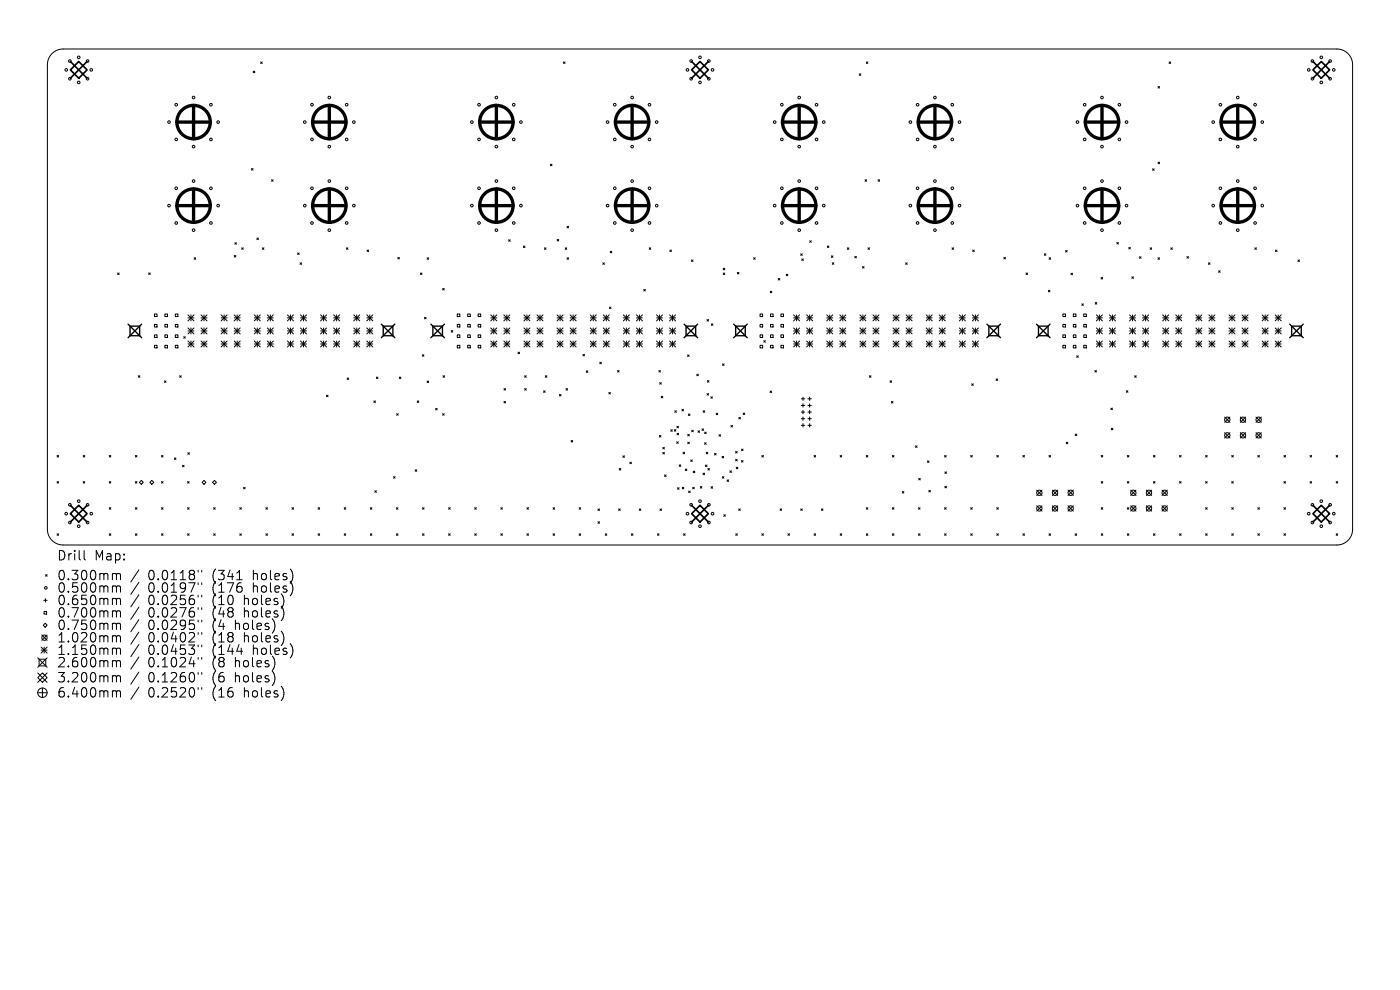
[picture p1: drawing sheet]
<svg xmlns="http://www.w3.org/2000/svg" width="297mm" height="210mm" viewBox="0 0 297 210" stroke-linecap="round" stroke-linejoin="round" font-family="sans-serif">
<defs><g id="words">
<g font-size="2.8">
<text x="12" y="119.2">Drill</text>
<text x="20" y="119.2">Map:</text>
<text x="12" y="123.4">0.300mm</text>
<text x="31.4" y="123.4">0.0118&quot;</text>
<text x="45.2" y="123.4">(341</text>
<text x="53.9" y="123.4">holes)</text>
<text x="12" y="126">0.500mm</text>
<text x="12" y="128.6">0.650mm</text>
<text x="12" y="131.3">0.700mm</text>
<text x="31.4" y="126">0.0197&quot;</text>
<text x="31.4" y="128.6">0.0256&quot;</text>
<text x="31.4" y="131.3">0.0276&quot;</text>
<text x="45.2" y="126">(176</text>
<text x="45.2" y="128.6">(10</text>
<text x="45.2" y="131.3">(48</text>
<text x="52" y="128.6">holes)</text>
<text x="52" y="131.3">holes)</text>
<text x="53.9" y="126">holes)</text>
<text x="12" y="133.9">0.750mm</text>
<text x="12" y="136.6">1.020mm</text>
<text x="31.4" y="133.9">0.0295&quot;</text>
<text x="31.4" y="136.6">0.0402&quot;</text>
<text x="45.2" y="133.9">(4</text>
<text x="45.2" y="136.6">(18</text>
<text x="50.1" y="133.9">holes)</text>
<text x="52" y="136.6">holes)</text>
<text x="12" y="139.2">1.150mm</text>
<text x="12" y="141.8">2.600mm</text>
<text x="31.4" y="139.2">0.0453&quot;</text>
<text x="31.4" y="141.8">0.1024&quot;</text>
<text x="45.2" y="139.2">(144</text>
<text x="45.2" y="141.8">(8</text>
<text x="50.1" y="141.8">holes)</text>
<text x="53.9" y="139.2">holes)</text>
<text x="12" y="145">3.200mm</text>
<text x="12" y="148.2">6.400mm</text>
<text x="31.4" y="145">0.1260&quot;</text>
<text x="31.4" y="148.2">0.2520&quot;</text>
<text x="45.2" y="145">(6</text>
<text x="45.2" y="148.2">(16</text>
<text x="50.1" y="145">holes)</text>
<text x="52" y="148.2">holes)</text>
</g>
</g></defs>
<g fill="none" stroke="#000" stroke-width=".21">
<path d="M11.1 11.3l1-.6 1.3-.3h270.2a3.3 3.3 0 0 1 3.3 3.3v98.6a3.3 3.3 0 0 1-3.3 3.3h-270.2a3.3 3.3 0 0 1-3.3-3.3v-98.6l.3-1.5zM53.7 15.1l.4 .3M54.1 15.1l-.4 .3M55.3 13.1l.3 .4M55.6 13.1l-.3 .4M119.5 13.1l.4 .4M119.9 13.1l-.4 .4M182.3 15.7l.3 .3M182.6 15.7l-.3 .3M183.8 13.1l.3 .4M184.1 13.1l-.3 .4M245.7 18.4l.3 .3"/>
<path d="M246 18.4l-.3 .3M248 13.1l.3 .4M248.3 13.1l-.3 .4M53.4 35.7l.3 .4M53.7 35.7l-.3 .4M57.6 38.1l.3 .4M57.9 38.1l-.3 .4M116.8 34.8l.3 .4M117.1 34.8l-.3 .4M183.5 38.1l.3 .4M183.8 38.1l-.3 .4M186.3 38.1l.3 .4"/>
<path d="M186.6 38.1l-.3 .4M244.5 35.8l.3 .3M244.8 35.8l-.3 .3M245.7 34.4l.3 .3M246 34.4l-.3 .3M25 57.9l.3 .3M25.3 57.9l-.3 .3M31.5 57.9l.4 .3M31.9 57.9l-.4 .3M41.2 54.7l.3 .3M41.5 54.7l-.3 .3M49.7 54.2l.3 .3"/>
<path d="M49.8 51.5l.4 .3M50 54.2l-.3 .3M50.2 51.5l-.4 .3M51.3 52.6l.3 .3M51.6 52.6l-.3 .3M54.5 50.5l.3 .3M54.8 50.5l-.3 .3M55.7 52.6l.3 .3M56 52.6l-.3 .3M63.1 53.7l.4 .3M63.5 53.7l-.4 .3M63.6 55.7l.4 .4"/>
<path d="M64 55.7l-.4 .4M73.5 52.6l.3 .3M73.8 52.6l-.3 .3M77.9 53l.3 .4M78.2 53l-.3 .4M84.4 54.6l.3 .3M84.7 54.6l-.3 .3M89.2 57.9l.3 .3M89.5 57.9l-.3 .3M90.6 54.7l.3 .3M90.9 54.7l-.3 .3M107.9 50.9l.3 .3"/>
<path d="M108.2 50.9l-.3 .3M111 52.2l.4 .3M111.4 52.2l-.4 .3M115.5 52.6l.3 .3M115.8 52.6l-.3 .3M118.2 50.8l.3 .3M118.5 50.8l-.3 .3M119.9 52.6l.3 .3M120.2 52.6l-.3 .3M120.3 54.7l.3 .3M120.3 48l.3 .3M120.6 54.7l-.3 .3"/>
<path d="M120.6 48l-.3 .3M127.9 55.7l.3 .4M128.2 55.7l-.3 .4M129.5 53.3l.3 .3M129.8 53.3l-.3 .3M137.7 52.6l.4 .3M138.1 52.6l-.4 .3M142.1 53l.3 .4M142.4 53l-.3 .4M146.7 55.1l.3 .4M147 55.1l-.3 .4M153.4 57.9l.4 .3"/>
<path d="M153.4 56.9l.4 .3M153.8 57.9l-.4 .3M153.8 56.9l-.4 .3M156.4 57.8l.4 .3M156.8 57.8l-.4 .3M159.9 54.7l.3 .3M160.2 54.7l-.3 .3M165.1 59.1l.3 .3M165.4 59.1l-.3 .3M166.8 58.2l.3 .3M167.1 58.2l-.3 .3M169.9 53.8l.3 .4"/>
<path d="M170.1 54.9l.3 .3M170.2 53.8l-.3 .4M170.4 54.9l-.3 .3M171.8 51.1l.3 .3M172.1 51.1l-.3 .3M175.5 52.2l.3 .3M175.8 52.2l-.3 .3M176.4 54.3l.3 .3M176.6 55.7l.3 .4M176.7 54.3l-.3 .3M176.9 55.7l-.3 .4M179.8 52.6l.3 .3"/>
<path d="M180.1 52.6l-.3 .3M181.3 54.4l.4 .3M181.7 54.4l-.4 .3M183 56.5l.3 .4M183.3 56.5l-.3 .4M184.1 52.6l.4 .3M184.5 52.6l-.4 .3M192.1 55.7l.4 .4M192.5 55.7l-.4 .4M202 52.6l.3 .3M202.3 52.6l-.3 .3M206.3 53l.4 .4"/>
<path d="M206.7 53l-.4 .4M213 54.6l.3 .3M213.3 54.6l-.3 .3M217.7 57.9l.3 .3M218 57.9l-.3 .3M221.5 53.8l.4 .4M221.9 53.8l-.4 .4M222.6 54.7l.3 .3M222.9 54.7l-.3 .3M226.1 53.1l.3 .4M226.4 53.1l-.3 .4M227.2 57.9l.3 .4"/>
<path d="M227.5 57.9l-.3 .4M233.6 58.9l.3 .3M233.9 58.9l-.3 .3M236.9 51.4l.4 .4M237.3 51.4l-.4 .4M239.5 52.5l.3 .3M239.8 52.5l-.3 .3M240.1 58.7l.3 .4M240.4 58.7l-.3 .4M241.7 54.5l.4 .3M242.1 54.5l-.4 .3M244 52.6l.3 .3"/>
<path d="M244.3 52.6l-.3 .3M245.7 54.7l.3 .3M246 54.7l-.3 .3M248.4 52.6l.3 .3M248.7 52.6l-.3 .3M251.8 54.4l.3 .4M252.1 54.4l-.3 .4M256.4 55.7l.3 .4M256.7 55.7l-.3 .4M258.5 57.4l.3 .4M258.8 57.4l-.3 .4M266.2 52.6l.3 .3"/>
<path d="M266.5 52.6l-.3 .3M270.6 53l.3 .4M270.9 53l-.3 .4M275.3 55.1l.4 .4M275.7 55.1l-.4 .4M29.3 79.7l.4 .3M29.7 79.7l-.4 .3M32.8 66.6h.5v.6h-.5zM32.8 68.8h.5v.6h-.5zM32.8 71h.5v.6h-.5zM32.8 73.3h.5v.5h-.5zM35 66.6h.5v.6h-.5z"/>
<path d="M35 68.8h.5v.6h-.5zM35 71h.5v.6h-.5zM35 73.3h.5v.5h-.5zM37.2 66.6h.5v.6h-.5zM37.2 68.8h.5v.6h-.5zM37.2 71h.5v.6h-.5zM37.2 73.3h.5v.5h-.5zM38.1 79.7l.3 .3M38.4 79.7l-.3 .3M39 71.4l.3 .4M39.3 71.4l-.3 .4M39.9 72.3l1.3 1.3"/>
<path d="M39.9 66.8l1.3 1.3M39.9 67.4h1.3M39.9 69.6l1.3 1.2M39.9 70.2h1.3M39.9 73h1.3M40.5 66.8v1.3M40.5 69.6v1.2M40.5 72.3v1.3M41.2 69.6l-1.3 1.2M41.2 66.8l-1.3 1.3M41.2 72.3l-1.3 1.3M42.6 69.6l1.3 1.2"/>
<path d="M42.6 67.4h1.3M42.6 72.3l1.3 1.3M42.6 70.2h1.3M42.6 73h1.3M42.6 66.8l1.3 1.3M43.3 66.8v1.3M43.3 69.6v1.2M43.3 72.3v1.3M43.9 66.8l-1.3 1.3M43.9 69.6l-1.3 1.2M43.9 72.3l-1.3 1.3M46.9 67.4h1.3"/>
<path d="M46.9 70.2h1.3M46.9 73h1.3M46.9 66.8l1.3 1.3M46.9 69.6l1.3 1.2M46.9 72.3l1.3 1.3M47.5 66.8v1.3M47.5 69.6v1.2M47.5 72.3v1.3M48.2 66.8l-1.3 1.3M48.2 69.6l-1.3 1.2M48.2 72.3l-1.3 1.3M49.7 67.4h1.3"/>
<path d="M49.7 70.2h1.3M49.7 73h1.3M49.7 69.6l1.3 1.2M49.7 72.3l1.3 1.3M49.7 66.8l1.3 1.3M50.3 66.8v1.3M50.3 69.6v1.2M50.3 72.3v1.3M51 66.8l-1.3 1.3M51 69.6l-1.3 1.2M51 72.3l-1.3 1.3M53.9 67.4h1.3"/>
<path d="M53.9 70.2h1.3M53.9 73h1.3M53.9 66.8l1.3 1.3M53.9 69.6l1.3 1.2M53.9 72.3l1.3 1.3M54.6 66.8v1.3M54.6 69.6v1.2M54.6 72.3v1.3M55.2 66.8l-1.3 1.3M55.2 69.6l-1.3 1.2M55.2 72.3l-1.3 1.3M56.7 67.4h1.3"/>
<path d="M56.7 70.2h1.3M56.7 73h1.3M56.7 69.6l1.3 1.2M56.7 72.3l1.3 1.3M56.7 66.8l1.3 1.3M57.3 66.8v1.3M57.3 69.6v1.2M57.3 72.3v1.3M58 66.8l-1.3 1.3M58 69.6l-1.3 1.2M58 72.3l-1.3 1.3M61 67.4h1.2"/>
<path d="M61 70.2h1.2M61 73h1.2M61 66.8l1.2 1.3M61 69.6l1.2 1.2M61 72.3l1.2 1.3M61.6 66.8v1.3M61.6 69.6v1.2M61.6 72.3v1.3M62.2 66.8l-1.2 1.3M62.2 69.6l-1.2 1.2M62.2 72.3l-1.2 1.3M63.7 67.4h1.3"/>
<path d="M63.7 70.2h1.3M63.7 73h1.3M63.7 69.6l1.3 1.2M63.7 72.3l1.3 1.3M63.7 66.8l1.3 1.3M64.4 66.8v1.3M64.4 69.6v1.2M64.4 72.3v1.3M65 66.8l-1.3 1.3M65 69.6l-1.3 1.2M65 72.3l-1.3 1.3M68 69.6l1.3 1.2"/>
<path d="M68 67.4h1.3M68 70.2h1.3M68 73h1.3M68 66.8l1.3 1.3M68 72.3l1.3 1.3M68.6 66.8v1.3M68.6 69.6v1.2M68.6 72.3v1.3M69.3 66.8l-1.3 1.3M69.3 69.6l-1.3 1.2M69.3 72.3l-1.3 1.3M70.8 66.8l1.3 1.3"/>
<path d="M70.8 72.3l1.3 1.3M70.8 67.4h1.3M70.8 70.2h1.3M70.8 73h1.3M70.8 69.6l1.3 1.2M71.4 66.8v1.3M71.4 69.6v1.2M71.4 72.3v1.3M72.1 66.8l-1.3 1.3M72.1 69.6l-1.3 1.2M72.1 72.3l-1.3 1.3M75 67.4h1.3"/>
<path d="M75 70.2h1.3M75 73h1.3M75 66.8l1.3 1.3M75 69.6l1.3 1.2M75 72.3l1.3 1.3M75.7 66.8v1.3M75.7 69.6v1.2M75.7 72.3v1.3M76.3 66.8l-1.3 1.3M76.3 69.6l-1.3 1.2M76.3 72.3l-1.3 1.3M77.8 67.4h1.3"/>
<path d="M77.8 70.2h1.3M77.8 73h1.3M77.8 69.6l1.3 1.2M77.8 72.3l1.3 1.3M77.8 66.8l1.3 1.3M78.4 66.8v1.3M78.4 69.6v1.2M78.4 72.3v1.3M79.1 66.8l-1.3 1.3M79.1 69.6l-1.3 1.2M79.1 72.3l-1.3 1.3M79.8 80l.4 .3"/>
<path d="M80.2 80l-.4 .3M84.7 80l.3 .3M85 80l-.3 .3M89.6 75.2l.3 .4M89.9 75.2l-.3 .4M90.1 67.3l.3 .3M90.4 67.3l-.3 .3M93.9 61.2l.3 .3M94 79.7l.3 .3M94.2 61.2l-.3 .3M94.3 79.7l-.3 .3M95.7 70.1l.4 .4"/>
<path d="M96.1 70.1l-.4 .4M97 66.6h.6v.6h-.6zM97 68.8h.6v.6h-.6zM97 71h.6v.6h-.6zM97 73.3h.6v.5h-.6zM99.2 66.6h.6v.6h-.6zM99.2 68.8h.6v.6h-.6zM99.2 71h.6v.6h-.6zM99.2 73.3h.6v.5h-.6zM101.4 66.6h.6v.6h-.6zM101.4 68.8h.6v.6h-.6zM101.4 71h.6v.6h-.6z"/>
<path d="M101.4 73.3h.6v.5h-.6zM104.1 67.4h1.3M104.1 70.2h1.3M104.1 73h1.3M104.1 66.8l1.3 1.3M104.1 69.6l1.3 1.2M104.1 72.3l1.3 1.3M104.8 66.8v1.3M104.8 69.6v1.2M104.8 72.3v1.3M105.4 66.8l-1.3 1.3M105.4 69.6l-1.3 1.2"/>
<path d="M105.4 72.3l-1.3 1.3M106.9 67.4h1.3M106.9 70.2h1.3M106.9 73h1.3M106.9 69.6l1.3 1.2M106.9 72.3l1.3 1.3M106.9 66.8l1.3 1.3M107.5 66.8v1.3M107.5 69.6v1.2M107.5 72.3v1.3M108.2 66.8l-1.3 1.3M108.2 69.6l-1.3 1.2"/>
<path d="M108.2 72.3l-1.3 1.3M109.9 74.7l.3 .3M110.2 74.7l-.3 .3M111.1 72.3l1.3 1.3M111.1 67.4h1.3M111.1 70.2h1.3M111.1 73h1.3M111.1 66.8l1.3 1.3M111.1 69.6l1.3 1.2M111.3 79.7l.3 .3M111.6 79.7l-.3 .3M111.8 66.8v1.3"/>
<path d="M111.8 69.6v1.2M111.8 72.3v1.3M112.4 69.6l-1.3 1.2M112.4 66.8l-1.3 1.3M112.4 72.3l-1.3 1.3M113.9 67.4h1.3M113.9 70.2h1.3M113.9 73h1.3M113.9 69.6l1.3 1.2M113.9 72.3l1.3 1.3M113.9 66.8l1.3 1.3M114.6 66.8v1.3"/>
<path d="M114.6 69.6v1.2M114.6 72.3v1.3M115.2 66.8l-1.3 1.3M115.2 69.6l-1.3 1.2M115.2 72.3l-1.3 1.3M115.7 79.7l.3 .3M116 79.7l-.3 .3M118.2 72.3l1.3 1.3M118.2 69.6l1.3 1.2M118.2 67.4h1.3M118.2 70.2h1.3M118.2 73h1.3"/>
<path d="M118.2 66.8l1.3 1.3M118.8 66.8v1.3M118.8 69.6v1.2M118.8 72.3v1.3M119.5 66.8l-1.3 1.3M119.5 69.6l-1.3 1.2M119.5 72.3l-1.3 1.3M121 72.3l1.2 1.3M121 67.4h1.2M121 70.2h1.2M121 73h1.2M121 69.6l1.2 1.2"/>
<path d="M121 66.8l1.2 1.3M121.6 66.8v1.3M121.6 69.6v1.2M121.6 72.3v1.3M122.2 66.8l-1.2 1.3M122.2 69.6l-1.2 1.2M122.2 72.3l-1.2 1.3M123.7 75.2l.3 .3M124 75.2l-.3 .3M124.4 78.7l.3 .3M124.7 78.7l-.3 .3M125.2 67.4h1.3"/>
<path d="M125.2 70.2h1.3M125.2 73h1.3M125.2 66.8l1.3 1.3M125.2 69.6l1.3 1.2M125.2 72.3l1.3 1.3M125.9 66.8v1.3M125.9 69.6v1.2M125.9 72.3v1.3M126.5 66.8l-1.3 1.3M126.5 69.6l-1.3 1.2M126.5 72.3l-1.3 1.3M127.2 76.8l.4 .4"/>
<path d="M127.6 76.8l-.4 .4M128 66.8l1.3 1.3M128 67.4h1.3M128 70.2h1.3M128 73h1.3M128 69.6l1.3 1.2M128 72.3l1.3 1.3M128.6 66.8v1.3M128.6 69.6v1.2M128.6 72.3v1.3M129.3 66.8l-1.3 1.3M129.3 69.6l-1.3 1.2"/>
<path d="M129.3 72.3l-1.3 1.3M129.3 65.1l.3 .4M129.6 65.1l-.3 .4M131 78.6l.3 .3M131.3 78.6l-.3 .3M132.2 67.4h1.3M132.2 70.2h1.3M132.2 73h1.3M132.2 66.8l1.3 1.3M132.2 69.6l1.3 1.2M132.2 72.3l1.3 1.3M132.9 66.8v1.3"/>
<path d="M132.9 69.6v1.2M132.9 72.3v1.3M133.5 66.8l-1.3 1.3M133.5 69.6l-1.3 1.2M133.5 72.3l-1.3 1.3M135 67.4h1.3M135 70.2h1.3M135 73h1.3M135 69.6l1.3 1.2M135 72.3l1.3 1.3M135 66.8l1.3 1.3M135.7 66.8v1.3"/>
<path d="M135.7 69.6v1.2M135.7 72.3v1.3M136.3 66.8l-1.3 1.3M136.3 69.6l-1.3 1.2M136.3 72.3l-1.3 1.3M136.6 61.4l.3 .3M136.9 61.4l-.3 .3M139.3 67.4h1.3M139.3 70.2h1.3M139.3 73h1.3M139.3 66.8l1.3 1.3M139.3 69.6l1.3 1.2"/>
<path d="M139.3 72.3l1.3 1.3M139.8 78.6l.3 .3M139.9 66.8v1.3M139.9 69.6v1.2M139.9 72.3v1.3M140.1 78.6l-.3 .3M140.6 66.8l-1.3 1.3M140.6 69.6l-1.3 1.2M140.6 72.3l-1.3 1.3M142 66.8l1.3 1.3M142 67.4h1.3M142 70.2h1.3"/>
<path d="M142 73h1.3M142 69.6l1.3 1.2M142 72.3l1.3 1.3M142.7 66.8v1.3M142.7 69.6v1.2M142.7 72.3v1.3M143.3 66.8l-1.3 1.3M143.3 69.6l-1.3 1.2M143.3 72.3l-1.3 1.3M145.9 75.3l.3 .3M146.2 75.3l-.3 .3M147.8 79.4l.4 .3"/>
<path d="M148.2 79.4l-.4 .3M150 67.8l.3 .3M150.3 67.8l-.3 .3M150.9 68.7l.3 .3M151.2 68.7l-.3 .3M153.3 77.2l.3 .3M153.6 77.2l-.3 .3M161.2 66.6h.6v.6h-.6zM161.2 68.8h.6v.6h-.6zM161.2 71h.6v.6h-.6zM161.2 73.3h.6v.5h-.6zM162 72.3l.4 .3"/>
<path d="M162.4 72.3l-.4 .3M163.4 61.8l.3 .3M163.5 66.6h.5v.6h-.5zM163.5 68.8h.5v.6h-.5zM163.5 71h.5v.6h-.5zM163.5 73.3h.5v.5h-.5zM163.7 61.8l-.3 .3M165.7 66.6h.5v.6h-.5zM165.7 68.8h.5v.6h-.5zM165.7 71h.5v.6h-.5zM165.7 73.3h.5v.5h-.5zM168.4 67.4h1.2"/>
<path d="M168.4 70.2h1.2M168.4 73h1.2M168.4 66.8l1.2 1.3M168.4 69.6l1.2 1.2M168.4 72.3l1.2 1.3M169 66.8v1.3M169 69.6v1.2M169 72.3v1.3M169.6 66.8l-1.2 1.3M169.6 72.3l-1.2 1.3M169.6 69.6l-1.2 1.2M171.1 67.4h1.3"/>
<path d="M171.1 70.2h1.3M171.1 73h1.3M171.1 69.6l1.3 1.2M171.1 72.3l1.3 1.3M171.1 66.8l1.3 1.3M171.8 66.8v1.3M171.8 69.6v1.2M171.8 72.3v1.3M172.4 69.6l-1.3 1.2M172.4 66.8l-1.3 1.3M172.4 72.3l-1.3 1.3M175.4 67.4h1.3"/>
<path d="M175.4 70.2h1.3M175.4 73h1.3M175.4 66.8l1.3 1.3M175.4 69.6l1.3 1.2M175.4 72.3l1.3 1.3M176 66.8v1.3M176 69.6v1.2M176 72.3v1.3M176.7 66.8l-1.3 1.3M176.7 69.6l-1.3 1.2M176.7 72.3l-1.3 1.3M178.2 67.4h1.2"/>
<path d="M178.2 70.2h1.2M178.2 73h1.2M178.2 69.6l1.2 1.2M178.2 72.3l1.2 1.3M178.2 66.8l1.2 1.3M178.8 66.8v1.3M178.8 69.6v1.2M178.8 72.3v1.3M179.4 66.8l-1.2 1.3M179.4 69.6l-1.2 1.2M179.4 72.3l-1.2 1.3M182.4 67.4h1.3"/>
<path d="M182.4 70.2h1.3M182.4 73h1.3M182.4 66.8l1.3 1.3M182.4 69.6l1.3 1.2M182.4 72.3l1.3 1.3M183.1 66.8v1.3M183.1 69.6v1.2M183.1 72.3v1.3M183.7 66.8l-1.3 1.3M183.7 69.6l-1.3 1.2M183.7 72.3l-1.3 1.3M184.4 79.7l.4 .3"/>
<path d="M184.8 79.7l-.4 .3M185.2 67.4h1.3M185.2 70.2h1.3M185.2 73h1.3M185.2 69.6l1.3 1.2M185.2 72.3l1.3 1.3M185.2 66.8l1.3 1.3M185.8 66.8v1.3M185.8 69.6v1.2M185.8 72.3v1.3M186.5 66.8l-1.3 1.3M186.5 69.6l-1.3 1.2"/>
<path d="M186.5 72.3l-1.3 1.3M189.5 67.4h1.2M189.5 70.2h1.2M189.5 73h1.2M189.5 66.8l1.2 1.3M189.5 69.6l1.2 1.2M189.5 72.3l1.2 1.3M190.1 66.8v1.3M190.1 69.6v1.2M190.1 72.3v1.3M190.7 72.3l-1.2 1.3M190.7 66.8l-1.2 1.3"/>
<path d="M190.7 69.6l-1.2 1.2M192.2 67.4h1.3M192.2 70.2h1.3M192.2 73h1.3M192.2 66.8l1.3 1.3M192.2 69.6l1.3 1.2M192.2 72.3l1.3 1.3M192.9 66.8v1.3M192.9 69.6v1.2M192.9 72.3v1.3M193.5 69.6l-1.3 1.2M193.5 66.8l-1.3 1.3"/>
<path d="M193.5 72.3l-1.3 1.3M196.5 67.4h1.3M196.5 70.2h1.3M196.5 73h1.3M196.5 66.8l1.3 1.3M196.5 69.6l1.3 1.2M196.5 72.3l1.3 1.3M197.1 66.8v1.3M197.1 69.6v1.2M197.1 72.3v1.3M197.8 66.8l-1.3 1.3M197.8 69.6l-1.3 1.2"/>
<path d="M197.8 72.3l-1.3 1.3M199.3 66.8l1.2 1.3M199.3 67.4h1.2M199.3 70.2h1.2M199.3 73h1.2M199.3 69.6l1.2 1.2M199.3 72.3l1.2 1.3M199.9 66.8v1.3M199.9 69.6v1.2M199.9 72.3v1.3M200.5 66.8l-1.2 1.3M200.5 69.6l-1.2 1.2"/>
<path d="M200.5 72.3l-1.2 1.3M203.5 67.4h1.3M203.5 70.2h1.3M203.5 73h1.3M203.5 66.8l1.3 1.3M203.5 69.6l1.3 1.2M203.5 72.3l1.3 1.3M204.2 66.8v1.3M204.2 69.6v1.2M204.2 72.3v1.3M204.8 66.8l-1.3 1.3M204.8 69.6l-1.3 1.2"/>
<path d="M204.8 72.3l-1.3 1.3M206.3 67.4h1.3M206.3 70.2h1.3M206.3 73h1.3M206.3 69.6l1.3 1.2M206.3 72.3l1.3 1.3M206.3 66.8l1.3 1.3M206.9 66.8v1.3M206.9 69.6v1.2M206.9 72.3v1.3M207.6 66.8l-1.3 1.3M207.6 69.6l-1.3 1.2"/>
<path d="M207.6 72.3l-1.3 1.3M222.4 61.6l.3 .3M222.7 61.6l-.3 .3M225.5 66.6h.5v.6h-.5zM225.5 68.8h.5v.6h-.5zM225.5 71h.5v.6h-.5zM225.5 73.3h.5v.5h-.5zM227.7 66.6h.5v.6h-.5zM227.7 68.8h.5v.6h-.5zM227.7 71h.5v.6h-.5zM227.7 73.3h.5v.5h-.5zM228.4 75.5l.3 .3"/>
<path d="M228.7 75.5l-.3 .3M229.5 64.5l.3 .3M229.8 64.5l-.3 .3M229.9 66.6h.6v.6h-.6zM229.9 68.8h.6v.6h-.6zM229.9 71h.6v.6h-.6zM229.9 73.3h.6v.5h-.6zM232.3 78.6l.3 .3M232.3 64.2l.4 .3M232.6 67.4h1.3M232.6 70.2h1.3M232.6 73h1.3"/>
<path d="M232.6 66.8l1.3 1.3M232.6 69.6l1.3 1.2M232.6 72.3l1.3 1.3M232.6 78.6l-.3 .3M232.7 64.2l-.4 .3M233.2 66.8v1.3M233.2 69.6v1.2M233.2 72.3v1.3M233.9 66.8l-1.3 1.3M233.9 69.6l-1.3 1.2M233.9 72.3l-1.3 1.3M235.4 67.4h1.2"/>
<path d="M235.4 70.2h1.2M235.4 73h1.2M235.4 69.6l1.2 1.2M235.4 72.3l1.2 1.3M235.4 66.8l1.2 1.3M236 66.8v1.3M236 69.6v1.2M236 72.3v1.3M236.6 66.8l-1.2 1.3M236.6 69.6l-1.2 1.2M236.6 72.3l-1.2 1.3M239.6 67.4h1.3"/>
<path d="M239.6 70.2h1.3M239.6 73h1.3M239.6 66.8l1.3 1.3M239.6 69.6l1.3 1.2M239.6 72.3l1.3 1.3M240.3 66.8v1.3M240.3 69.6v1.2M240.3 72.3v1.3M240.7 79.7l.3 .3M240.9 66.8l-1.3 1.3M240.9 69.6l-1.3 1.2M240.9 72.3l-1.3 1.3"/>
<path d="M241 79.7l-.3 .3M242.4 67.4h1.3M242.4 70.2h1.3M242.4 73h1.3M242.4 66.8l1.3 1.3M242.4 69.6l1.3 1.2M242.4 72.3l1.3 1.3M243 66.8v1.3M243 69.6v1.2M243 72.3v1.3M243.7 66.8l-1.3 1.3M243.7 69.6l-1.3 1.2"/>
<path d="M243.7 72.3l-1.3 1.3M246.7 67.4h1.2M246.7 70.2h1.2M246.7 73h1.2M246.7 66.8l1.2 1.3M246.7 69.6l1.2 1.2M246.7 72.3l1.2 1.3M247.3 66.8v1.3M247.3 69.6v1.2M247.3 72.3v1.3M247.9 66.8l-1.2 1.3M247.9 69.6l-1.2 1.2"/>
<path d="M247.9 72.3l-1.2 1.3M249.4 67.4h1.3M249.4 70.2h1.3M249.4 73h1.3M249.4 69.6l1.3 1.2M249.4 72.3l1.3 1.3M249.4 66.8l1.3 1.3M250.1 66.8v1.3M250.1 69.6v1.2M250.1 72.3v1.3M250.7 66.8l-1.3 1.3M250.7 69.6l-1.3 1.2"/>
<path d="M250.7 72.3l-1.3 1.3M253.7 67.4h1.3M253.7 70.2h1.3M253.7 73h1.3M253.7 66.8l1.3 1.3M253.7 69.6l1.3 1.2M253.7 72.3l1.3 1.3M254.3 66.8v1.3M254.3 69.6v1.2M254.3 72.3v1.3M255 66.8l-1.3 1.3M255 69.6l-1.3 1.2"/>
<path d="M255 72.3l-1.3 1.3M256.5 67.4h1.2M256.5 70.2h1.2M256.5 73h1.2M256.5 69.6l1.2 1.2M256.5 72.3l1.2 1.3M256.5 66.8l1.2 1.3M257.1 66.8v1.3M257.1 69.6v1.2M257.1 72.3v1.3M257.7 66.8l-1.2 1.3M257.7 69.6l-1.2 1.2"/>
<path d="M257.7 72.3l-1.2 1.3M260.7 67.4h1.3M260.7 70.2h1.3M260.7 73h1.3M260.7 66.8l1.3 1.3M260.7 69.6l1.3 1.2M260.7 72.3l1.3 1.3M261.4 66.8v1.3M261.4 69.6v1.2M261.4 72.3v1.3M262 66.8l-1.3 1.3M262 69.6l-1.3 1.2"/>
<path d="M262 72.3l-1.3 1.3M263.5 67.4h1.3M263.5 70.2h1.3M263.5 73h1.3M263.5 69.6l1.3 1.2M263.5 72.3l1.3 1.3M263.5 66.8l1.3 1.3M264.1 66.8v1.3M264.1 69.6v1.2M264.1 72.3v1.3M264.8 66.8l-1.3 1.3M264.8 69.6l-1.3 1.2"/>
<path d="M264.8 72.3l-1.3 1.3M267.8 67.4h1.2M267.8 70.2h1.2M267.8 73h1.2M267.8 66.8l1.2 1.3M267.8 69.6l1.2 1.2M267.8 72.3l1.2 1.3M268.4 66.8v1.3M268.4 69.6v1.2M268.4 72.3v1.3M269 66.8l-1.2 1.3M269 69.6l-1.2 1.2"/>
<path d="M269 72.3l-1.2 1.3M270.5 67.4h1.3M270.5 70.2h1.3M270.5 73h1.3M270.5 69.6l1.3 1.2M270.5 72.3l1.3 1.3M270.5 66.8l1.3 1.3M271.2 66.8v1.3M271.2 69.6v1.2M271.2 72.3v1.3M271.8 66.8l-1.3 1.3M271.8 69.6l-1.3 1.2"/>
<path d="M271.8 72.3l-1.3 1.3M12.1 96.6l.3 .3M12.4 96.6l-.3 .3M17.6 96.6l.4 .3M18 96.6l-.4 .3M23.2 96.6l.3 .3M23.5 96.6l-.3 .3M28.7 96.6l.4 .3M29.1 96.6l-.4 .3M34.3 96.6l.3 .3M34.6 96.6l-.3 .3M34.9 80.8l.3 .3"/>
<path d="M35.2 80.8l-.3 .3M37 97.1l.3 .4M37.3 97.1l-.3 .4M38.7 98.7l.4 .3M39.1 98.7l-.4 .3M39.9 96l.3 .4M40.2 96l-.3 .4M69.3 83.8l.3 .4M69.6 83.8l-.3 .4M73.6 80.2l.4 .3M74 80.2l-.4 .3M79.3 85l.4 .4"/>
<path d="M79.7 85l-.4 .4M84.2 87.8l.3 .3M84.5 87.8l-.3 .3M88.1 99.6l.3 .4M88.4 99.6l-.3 .4M88.5 85l.3 .4M88.8 85l-.3 .4M90.6 80.8l.3 .4M90.9 80.8l-.3 .4M92.4 86.6l.3 .4M92.7 86.6l-.3 .4M93.9 87.8l.3 .3"/>
<path d="M94.2 87.8l-.3 .3M106.9 82.4l.3 .4M106.9 85.2l.3 .3M107.2 82.4l-.3 .4M107.2 85.2l-.3 .3M111.3 82.4l.3 .4M111.6 82.4l-.3 .4M115.3 82.9l.3 .3M115.6 82.9l-.3 .3M118.7 83.7l.3 .3M119 83.7l-.3 .3M120.1 82.4l.3 .4"/>
<path d="M120.4 82.4l-.3 .4M121.2 93.4l.3 .4M121.5 93.4l-.3 .4M129.2 83.3l.3 .3M129.5 83.3l-.3 .3M131.4 99.4l.3 .3M131.7 99.4l-.3 .3M132.1 96.7l.4 .3M132.5 96.7l-.4 .3M133.6 98l.4 .4M134 98l-.4 .4M139.9 92.4l.3 .3"/>
<path d="M140 81.2l.3 .3M140.2 92.4l-.3 .3M140.3 84.1l.3 .3M140.3 81.2l-.3 .3M140.6 84.1l-.3 .3M140.6 94.9l.3 .3M140.6 96l.4 .3M140.9 94.9l-.3 .3M141 96l-.4 .3M142.3 91.2l.3 .3M142.6 91.2l-.3 .3M143 91.1l.4 .4"/>
<path d="M143.2 87.1l.3 .4M143.4 91.1l-.4 .4M143.5 87.1l-.3 .4M143.6 93.7l.3 .4M143.6 90.4l.3 .4M143.6 91.9l.4 .3M143.9 93.7l-.3 .4M143.9 90.4l-.3 .4M144 91.9l-.4 .3M144.1 98.6l.3 .3M144.4 98.6l-.3 .3M144.7 86.8l.3 .4"/>
<path d="M144.9 95.9l.3 .4M145 86.8l-.3 .4M145.2 95.9l-.3 .4M145.4 99.5l.3 .3M145.7 99.5l-.3 .3M145.9 92.1l.3 .4M145.9 93.8l.3 .3M146 87.8l.4 .3M146.2 92.1l-.3 .4M146.2 93.8l-.3 .3M146.4 87.8l-.4 .3M146.5 97.6l.4 .3"/>
<path d="M146.7 91.3l.4 .3M146.9 97.6l-.4 .3M147.1 99.9l.3 .4M147.1 91.3l-.4 .3M147.4 99.9l-.3 .4M148.1 91.4l.3 .3M148.4 91.4l-.3 .3M148.9 91l.4 .3M149.2 87.1l.3 .4M149.3 91l-.4 .3M149.5 93.9l.3 .3M149.5 91.7l.3 .3"/>
<path d="M149.5 87.1l-.3 .4M149.7 98.6l.3 .4M149.8 93.9l-.3 .3M149.8 91.7l-.3 .3M149.8 95.9l.4 .4M150 83.5l.3 .3M150 98.6l-.3 .4M150.1 80.7l.3 .4M150.2 95.9l-.4 .4M150.2 99.4l.3 .3M150.3 83.5l-.3 .3M150.4 80.7l-.3 .4"/>
<path d="M150.5 99.4l-.3 .3M150.8 84.2l.3 .3M151.1 84.2l-.3 .3M151.6 96.2l.3 .3M151.9 96.2l-.3 .3M151.9 87.6l.4 .4M152.3 87.6l-.4 .4M152.5 92.2l.4 .3M152.9 92.2l-.4 .3M153.2 96.8l.3 .3M153.5 96.8l-.3 .3M154.8 99.9l.4 .3"/>
<path d="M155.1 90.2l.3 .4M155.2 99.9l-.4 .3M155.4 90.2l-.3 .4M156.1 97.4l.3 .4M156.1 95.8l.3 .3M156.2 99.1l.3 .3M156.4 97.4l-.3 .4M156.4 95.8l-.3 .3M156.5 99.1l-.3 .3M156.7 88.5l.4 .4M157.1 88.5l-.4 .4M157.3 97.7l.3 .3"/>
<path d="M157.3 95.3l.3 .3M157.6 97.7l-.3 .3M157.6 95.3l-.3 .3M157.7 87.6l.3 .3M158 87.6l-.3 .3M161.6 96.6l.4 .3M162 96.6l-.4 .3M163.4 82.9l.3 .4M163.7 82.9l-.3 .4M170 84.6h.7M170 86h.7M170 87.4h.7"/>
<path d="M170 88.8h.7M170 90.2h.7M170.4 84.2v.8M170.4 85.6v.8M170.4 87.1v.7M170.4 88.5v.7M170.4 89.9v.7M171.4 84.6h.7M171.4 86h.7M171.4 87.4h.7M171.4 88.8h.7M171.4 90.2h.7"/>
<path d="M171.8 84.2v.8M171.8 85.6v.8M171.8 87.1v.7M171.8 88.5v.7M171.8 89.9v.7M172.7 96.6l.3 .3M173 96.6l-.3 .3M178.2 96.6l.4 .3M178.6 96.6l-.4 .3M183.8 96.6l.3 .3M184.1 96.6l-.3 .3M188.8 80.8l.4 .3"/>
<path d="M189.1 85.2l.3 .3M189.2 80.8l-.4 .3M189.3 96.6l.3 .3M189.4 85.2l-.3 .3M189.6 96.6l-.3 .3M194.2 94.6l.4 .3M194.6 94.6l-.4 .3M196.8 97.8l.3 .3M197.1 97.8l-.3 .3M200.4 96.6l.3 .3M200.7 96.6l-.3 .3M205.9 96.6l.4 .3"/>
<path d="M206.1 81.4l.4 .4M206.3 96.6l-.4 .3M206.5 81.4l-.4 .4M211.3 80.4l.4 .3M211.5 96.6l.3 .3M211.7 80.4l-.4 .3M211.8 96.6l-.3 .3M217 96.6l.3 .3M217.3 96.6l-.3 .3M222.5 96.6l.4 .3M222.9 96.6l-.4 .3M226.2 93.8l.3 .3"/>
<path d="M226.5 93.8l-.3 .3M228.1 92.1l.3 .3M228.4 92.1l-.3 .3M233.6 96.6l.3 .3M233.9 96.6l-.3 .3M235.7 86.6l.3 .3M235.8 90.8l.3 .4M236 86.6l-.3 .3M236.1 90.8l-.3 .4M239 82.9l.3 .3M239.2 96.6l.3 .3M239.3 82.9l-.3 .3"/>
<path d="M239.5 96.6l-.3 .3M244.7 96.6l.3 .3M245 96.6l-.3 .3M250.2 96.6l.4 .3M250.6 96.6l-.4 .3M255.8 96.6l.3 .3M256.1 96.6l-.3 .3M259.8 88.5l1.1 1.1M259.8 91.8l1.1 1.1M260.9 91.8l-1.1 1.1M260.9 88.5l-1.1 1.1M261.3 96.6l.3 .3"/>
<path d="M261.6 96.6l-.3 .3M263.1 88.5l1.2 1.1M263.1 91.8l1.2 1.1M264.3 88.5l-1.2 1.1M264.3 91.8l-1.2 1.1M266.4 91.8l1.2 1.1M266.4 88.5l1.2 1.1M266.8 96.6l.4 .3M267.2 96.6l-.4 .3M267.6 88.5l-1.2 1.1M267.6 91.8l-1.2 1.1M272.4 96.6l.3 .3"/>
<path d="M272.7 96.6l-.3 .3M277.9 96.6l.4 .3M278.3 96.6l-.4 .3M283.5 96.6l.3 .3M283.8 96.6l-.3 .3M12.1 102.2l.3 .3M12.1 113.2l.3 .4M12.4 102.2l-.3 .3M12.4 113.2l-.3 .4M17.6 102.2l.4 .3M17.8 116.8v1.7l.3 .3M18 102.2l-.4 .3"/>
<path d="M23.2 107.7l.3 .3M23.2 113.2l.3 .4M23.2 102.2l.3 .3M23.5 102.2l-.3 .3M23.5 107.7l-.3 .3M23.5 113.2l-.3 .4M28.7 113.2l.4 .4M28.7 107.7l.4 .3M28.7 102.2l.4 .3M29.1 102.2l-.4 .3M29.1 107.7l-.4 .3M29.1 113.2l-.4 .4"/>
<path d="M30 101.9l.4 .4-.4 .4-.4-.4zM32.2 101.9l.4 .4-.4 .4-.4-.4zM34.3 102.2l.3 .3M34.3 107.7l.3 .3M34.3 113.2l.3 .4M34.6 102.2l-.3 .3M34.6 107.7l-.3 .3M34.6 113.2l-.3 .4M39.8 107.7l.3 .3M39.8 113.2l.3 .4M39.8 102.2l.3 .3M40.1 102.2l-.3 .3"/>
<path d="M40.1 107.7l-.3 .3M40.1 113.2l-.3 .4M43.3 101.9l.4 .4-.4 .4-.4-.4zM45.3 113.2l.4 .4M45.3 107.7l.4 .3M45.5 101.9l.4 .4-.4 .4-.4-.4zM45.7 107.7l-.4 .3M45.7 113.2l-.4 .4M50.9 113.2l.3 .4M50.9 107.7l.3 .3M51.2 107.7l-.3 .3M51.2 113.2l-.3 .4"/>
<path d="M51.7 103.4l.3 .3M52 103.4l-.3 .3M56.4 113.2l.3 .4M56.4 107.7l.3 .3M56.7 107.7l-.3 .3M56.7 113.2l-.3 .4M61.9 113.2l.4 .4M61.9 107.7l.4 .3M62.3 107.7l-.4 .3M62.3 113.2l-.4 .4M67.5 113.2l.3 .4M67.5 107.7l.3 .3"/>
<path d="M67.8 107.7l-.3 .3M67.8 113.2l-.3 .4M73 107.7l.4 .3M73 113.2l.4 .4M73.4 107.7l-.4 .3M73.4 113.2l-.4 .4M78.6 113.2l.3 .4M78.6 107.7l.3 .3M78.9 107.7l-.3 .3M78.9 113.2l-.3 .4M79.5 104.1l.3 .3M79.8 104.1l-.3 .3"/>
<path d="M83.5 101.1l.3 .3M83.8 101.1l-.3 .3M84.1 113.2l.3 .4M84.1 107.7l.3 .3M84.4 107.7l-.3 .3M84.4 113.2l-.3 .4M89.6 113.2l.4 .4M89.6 107.7l.4 .3M90 107.7l-.4 .3M90 113.2l-.4 .4M95.2 107.7l.3 .3M95.2 113.2l.3 .4"/>
<path d="M95.5 107.7l-.3 .3M95.5 113.2l-.3 .4M100.7 113.2l.3 .4M100.7 107.7l.3 .3M101 107.7l-.3 .3M101 113.2l-.3 .4M106.2 113.2l.4 .4M106.2 107.7l.4 .3M106.6 107.7l-.4 .3M106.6 113.2l-.4 .4M111.8 113.2l.3 .4M111.8 107.7l.3 .3"/>
<path d="M112.1 107.7l-.3 .3M112.1 113.2l-.3 .4M117.3 107.7l.4 .3M117.3 113.2l.4 .4M117.7 107.7l-.4 .3M117.7 113.2l-.4 .4M122.9 113.2l.3 .4M122.9 107.7l.3 .3M123.2 107.7l-.3 .3M123.2 113.2l-.3 .4M126.9 107.9l.3 .4M126.9 110.7l.3 .3"/>
<path d="M127.2 107.9l-.3 .4M127.2 110.7l-.3 .3M128.4 113.2l.3 .4M128.7 113.2l-.3 .4M131.2 107.9l.4 .4M131.6 107.9l-.4 .4M133.9 113.2l.4 .4M134.3 113.2l-.4 .4M135.6 107.9l.4 .4M136 107.9l-.4 .4M139.5 113.2l.3 .4M139.8 113.2l-.3 .4"/>
<path d="M140 107.9l.3 .4M140.3 107.9l-.3 .4M141 100.7l.3 .4M141.3 100.7l-.3 .4M143.7 103.5l.4 .3M144.1 103.5l-.4 .3M144.7 103.4l.4 .3M145 113.2l.3 .4M145.1 103.4l-.4 .3M145.3 113.2l-.3 .4M146.1 104.2l.3 .3M146.4 104.2l-.3 .3"/>
<path d="M147 103.4l.3 .3M147.3 103.4l-.3 .3M148.6 103.2l.3 .3M148.9 103.2l-.3 .3M149.1 100.4l.4 .3M149.5 100.4l-.4 .3M150.8 103.2l.4 .4M151.2 103.2l-.4 .4M153.2 101.1l.4 .3M153.5 109.2l.4 .3M153.6 101.1l-.4 .3M153.9 109.2l-.4 .3"/>
<path d="M154.2 101.8l.4 .3M154.6 101.8l-.4 .3M156.1 113.2l.3 .4M156.4 113.2l-.3 .4M156.7 107.9l.3 .4M157 107.9l-.3 .4M161.6 113.2l.4 .4M162 113.2l-.4 .4M165.5 107.9l.3 .4M165.8 107.9l-.3 .4M167.2 113.2l.3 .4M167.5 113.2l-.3 .4"/>
<path d="M169.9 107.9l.3 .4M170.2 107.9l-.3 .4M172.7 113.2l.3 .4M173 113.2l-.3 .4M174.3 107.9l.3 .4M174.6 107.9l-.3 .4M178.2 113.2l.4 .4M178.6 113.2l-.4 .4M183.8 107.7l.3 .3M183.8 113.2l.3 .4M184.1 107.7l-.3 .3M184.1 113.2l-.3 .4"/>
<path d="M189.3 113.2l.3 .4M189.3 107.7l.3 .3M189.6 107.7l-.3 .3M189.6 113.2l-.3 .4M191.4 104.3l.4 .3M191.8 104.3l-.4 .3M194.9 107.7l.3 .3M194.9 113.2l.3 .4M194.9 101.5l.3 .3M195.2 107.7l-.3 .3M195.2 113.2l-.3 .4M195.2 101.5l-.3 .3"/>
<path d="M197 104l.4 .4M197.4 104l-.4 .4M200.4 113.2l.3 .4M200.4 107.7l.3 .3M200.5 100.1l.3 .3M200.5 103.2l.3 .3M200.7 107.7l-.3 .3M200.7 113.2l-.3 .4M200.8 100.1l-.3 .3M200.8 103.2l-.3 .3M205.9 113.2l.4 .4M205.9 107.7l.4 .3"/>
<path d="M206.3 107.7l-.4 .3M206.3 113.2l-.4 .4M211.5 107.7l.3 .3M211.5 113.2l.3 .4M211.8 107.7l-.3 .3M211.8 113.2l-.3 .4M217 113.2l.3 .4M217.3 113.2l-.3 .4M219.9 104l1.2 1.1M219.9 107.3l1.2 1.1M221.1 104l-1.2 1.1M221.1 107.3l-1.2 1.1"/>
<path d="M222.5 113.2l.4 .4M222.9 113.2l-.4 .4M223.3 107.3l1.1 1.1M223.3 104l1.1 1.1M224.4 104l-1.1 1.1M224.4 107.3l-1.1 1.1M226.6 107.3l1.1 1.1M226.6 104l1.1 1.1M227.7 104l-1.1 1.1M227.7 107.3l-1.1 1.1M228.1 113.2l.3 .4M228.4 113.2l-.3 .4"/>
<path d="M233.6 113.2l.3 .4M233.6 107.7l.3 .3M233.6 102.2l.3 .3M233.9 102.2l-.3 .3M233.9 107.7l-.3 .3M233.9 113.2l-.3 .4M239.2 102.2l.3 .3M239.2 107.7l.3 .3M239.2 113.2l.3 .4M239.5 102.2l-.3 .3M239.5 107.7l-.3 .3M239.5 113.2l-.3 .4"/>
<path d="M239.9 104l1.1 1.1M239.9 107.3l1.1 1.1M241 104l-1.1 1.1M241 107.3l-1.1 1.1M243.2 107.3l1.1 1.1M243.2 104l1.1 1.1M244.3 104l-1.1 1.1M244.3 107.3l-1.1 1.1M244.7 113.2l.3 .4M244.7 102.2l.3 .3M245 102.2l-.3 .3M245 113.2l-.3 .4"/>
<path d="M246.5 104l1.1 1.1M246.5 107.3l1.1 1.1M247.6 104l-1.1 1.1M247.6 107.3l-1.1 1.1M250.2 113.2l.4 .4M250.2 102.2l.4 .3M250.6 102.2l-.4 .3M250.6 113.2l-.4 .4M255.8 113.2l.3 .4M255.8 102.2l.3 .3M255.8 107.7l.3 .3M256.1 102.2l-.3 .3"/>
<path d="M256.1 107.7l-.3 .3M256.1 113.2l-.3 .4M261.3 102.2l.3 .3M261.3 107.7l.3 .3M261.3 113.2l.3 .4M261.6 102.2l-.3 .3M261.6 107.7l-.3 .3M261.6 113.2l-.3 .4M266.8 107.7l.4 .3M266.8 113.2l.4 .4M267.2 107.7l-.4 .3M267.2 113.2l-.4 .4"/>
<path d="M272.4 113.2l.3 .4M272.4 102.2l.3 .3M272.4 107.7l.3 .3M272.7 102.2l-.3 .3M272.7 107.7l-.3 .3M272.7 113.2l-.3 .4M277.9 102.2l.4 .3M278.3 102.2l-.4 .3M283.5 102.2l.3 .3M283.5 113.2l.3 .4M283.8 102.2l-.3 .3M283.8 113.2l-.3 .4"/>
<path d="M8 139.5l2 2M8.3 139.8h1.4v1.5h-1.4zM8.7 137.3l1.3 1.2M8.7 137.9h1.3M8.9 134.7l1.1 1.1M9.2 132.6l.4-.4 .4 .4-.4 .4zM9.3 127.3h.7M9.3 129.7h.6v.6h-.6zM9.4 137.3v1.2M9.6 127v.7M9.7 121.9l.3 .3M10 121.9l-.3 .3"/>
<path d="M10 134.7l-1.1 1.1M10 137.3l-1.3 1.2M10 139.5l-2 2M24.1 121.6h.3l.3 .3M24.1 124.3h.3l.3 .3M24.1 126.9h.3l.3 .3M24.1 129.6h.3l.3 .3M24.1 132.2h.3l.3 .3M24.1 134.8h.3l.3 .3M24.1 137.5h.3l.3 .3M24.7 121.9l.3-.3 .5 .1 .1 1.3M24.7 121.9v1.1"/>
<path d="M24.7 124.6v1M24.7 127.2v1.1M24.7 129.9v1M24.7 132.5v1M24.7 135.1v1.1M24.7 137.8v1M24.7 124.6l.3-.3 .5 .1 .1 1.2M24.7 127.2l.3-.3 .5 .1 .1 1.3M24.7 129.9l.3-.3 .5 .1 .1 1.2M24.7 132.5l.3-.3 .5 .1 .1 1.2M24.7 135.1l.3-.3 .5 .1 .1 1.3M24.7 137.8l.3-.3 .5 .1 .1 1.2"/>
<path d="M29.5 120.9l-1.7 2.6M29.5 123.5l-1.7 2.6M29.5 126.2l-1.7 2.5M29.5 128.8l-1.7 2.6M29.5 131.4l-1.7 2.6M29.5 134.1l-1.7 2.6M29.5 136.7l-1.7 2.6M29.5 139.4l-1.7 2.5M42 121v.4M42 123.6v.4M42 126.3v.3M42 128.9v.4"/>
<path d="M42 131.5v.4M42 134.2v.4M42 136.8v.4M42 139.5v.3M42.8 121v.4M42.8 123.6v.4M42.8 126.3v.3M42.8 128.9v.4M42.8 131.5v.4M42.8 134.2v.4M42.8 136.8v.4M42.8 139.5v.3"/>
<path d="M50.2 123h1.2M8 142.7l2 2M8 146.9h2M9 142.7l1 1-1 1-1-1zM9 145.9v2M10 142.7l-2 2M24.1 140.1h.3l.3 .3M24.1 143.3h.3l.3 .3M24.1 146.5l.5 .1 .1 .2M24.7 140.4v1.1M24.7 143.6v1.1M24.7 146.8v1.1"/>
<path d="M24.7 140.4l.3-.3 .5 .1 .1 1.3M24.7 143.6l.3-.3 .5 .1 .1 1.3M24.7 146.8l.3-.3 .5 .1 .1 1.3M29.5 142.6l-1.7 2.5M29.5 145.8l-1.7 2.5M42 142.7v.3M42 145.9v.3M42.8 142.7v.3M42.8 145.9v.3"/>
<circle cx="14" cy="14.8" r=".28"/>
<circle cx="14.8" cy="16.7" r=".28"/>
<circle cx="14.8" cy="12.9" r=".28"/>
<circle cx="16.7" cy="12.2" r=".28"/>
<circle cx="16.7" cy="17.5" r=".28"/>
<circle cx="18.6" cy="12.9" r=".28"/>
<circle cx="18.6" cy="16.7" r=".28"/>
<circle cx="19.4" cy="14.8" r=".28"/>
<circle cx="145.8" cy="14.8" r=".28"/>
<circle cx="146.6" cy="12.9" r=".28"/>
<circle cx="146.6" cy="16.7" r=".28"/>
<circle cx="148.5" cy="12.2" r=".28"/>
<circle cx="148.5" cy="17.5" r=".28"/>
<circle cx="150.4" cy="12.9" r=".28"/>
<circle cx="150.4" cy="16.7" r=".28"/>
<circle cx="151.2" cy="14.8" r=".28"/>
<circle cx="277.6" cy="14.8" r=".28"/>
<circle cx="278.4" cy="12.9" r=".28"/>
<circle cx="278.4" cy="16.7" r=".28"/>
<circle cx="280.3" cy="12.2" r=".28"/>
<circle cx="280.3" cy="17.5" r=".28"/>
<circle cx="282.2" cy="16.7" r=".28"/>
<circle cx="282.2" cy="12.9" r=".28"/>
<circle cx="283" cy="14.8" r=".28"/>
<circle cx="35.9" cy="25.9" r=".28"/>
<circle cx="37.4" cy="22.2" r=".28"/>
<circle cx="37.4" cy="29.6" r=".28"/>
<circle cx="37.4" cy="39.9" r=".28"/>
<circle cx="41.1" cy="31.1" r=".28"/>
<circle cx="41.1" cy="20.7" r=".28"/>
<circle cx="41.1" cy="38.4" r=".28"/>
<circle cx="44.7" cy="22.2" r=".28"/>
<circle cx="44.7" cy="39.9" r=".28"/>
<circle cx="44.7" cy="29.6" r=".28"/>
<circle cx="46.3" cy="25.9" r=".28"/>
<circle cx="64.7" cy="25.9" r=".28"/>
<circle cx="66.2" cy="22.2" r=".28"/>
<circle cx="66.2" cy="29.6" r=".28"/>
<circle cx="66.2" cy="39.9" r=".28"/>
<circle cx="69.9" cy="31.1" r=".28"/>
<circle cx="69.9" cy="20.7" r=".28"/>
<circle cx="69.9" cy="38.4" r=".28"/>
<circle cx="73.5" cy="22.2" r=".28"/>
<circle cx="73.5" cy="39.9" r=".28"/>
<circle cx="73.5" cy="29.6" r=".28"/>
<circle cx="75.1" cy="25.9" r=".28"/>
<circle cx="100.1" cy="25.9" r=".28"/>
<circle cx="101.6" cy="22.2" r=".28"/>
<circle cx="101.6" cy="39.9" r=".28"/>
<circle cx="101.6" cy="29.6" r=".28"/>
<circle cx="105.3" cy="31.1" r=".28"/>
<circle cx="105.3" cy="20.7" r=".28"/>
<circle cx="105.3" cy="38.4" r=".28"/>
<circle cx="109" cy="22.2" r=".28"/>
<circle cx="109" cy="29.6" r=".28"/>
<circle cx="109" cy="39.9" r=".28"/>
<circle cx="110.5" cy="25.9" r=".28"/>
<circle cx="128.9" cy="25.9" r=".28"/>
<circle cx="130.4" cy="22.2" r=".28"/>
<circle cx="130.4" cy="29.6" r=".28"/>
<circle cx="130.4" cy="39.9" r=".28"/>
<circle cx="134.1" cy="31.1" r=".28"/>
<circle cx="134.1" cy="20.7" r=".28"/>
<circle cx="134.1" cy="38.4" r=".28"/>
<circle cx="137.8" cy="22.2" r=".28"/>
<circle cx="137.8" cy="39.9" r=".28"/>
<circle cx="137.8" cy="29.6" r=".28"/>
<circle cx="139.3" cy="25.9" r=".28"/>
<circle cx="164.3" cy="25.9" r=".28"/>
<circle cx="165.9" cy="22.2" r=".28"/>
<circle cx="165.9" cy="29.6" r=".28"/>
<circle cx="165.9" cy="39.9" r=".28"/>
<circle cx="169.5" cy="31.1" r=".28"/>
<circle cx="169.5" cy="20.7" r=".28"/>
<circle cx="169.5" cy="38.4" r=".28"/>
<circle cx="173.2" cy="22.2" r=".28"/>
<circle cx="173.2" cy="29.6" r=".28"/>
<circle cx="173.2" cy="39.9" r=".28"/>
<circle cx="174.8" cy="25.9" r=".28"/>
<circle cx="193.1" cy="25.9" r=".28"/>
<circle cx="194.7" cy="22.2" r=".28"/>
<circle cx="194.7" cy="39.9" r=".28"/>
<circle cx="194.7" cy="29.6" r=".28"/>
<circle cx="198.3" cy="31.1" r=".28"/>
<circle cx="198.3" cy="20.7" r=".28"/>
<circle cx="198.3" cy="38.4" r=".28"/>
<circle cx="202" cy="22.2" r=".28"/>
<circle cx="202" cy="39.9" r=".28"/>
<circle cx="202" cy="29.6" r=".28"/>
<circle cx="203.5" cy="25.9" r=".28"/>
<circle cx="228.6" cy="25.9" r=".28"/>
<circle cx="230.1" cy="22.2" r=".28"/>
<circle cx="230.1" cy="39.9" r=".28"/>
<circle cx="230.1" cy="29.6" r=".28"/>
<circle cx="233.8" cy="31.1" r=".28"/>
<circle cx="233.8" cy="20.7" r=".28"/>
<circle cx="233.8" cy="38.4" r=".28"/>
<circle cx="237.5" cy="22.2" r=".28"/>
<circle cx="237.5" cy="39.9" r=".28"/>
<circle cx="237.5" cy="29.6" r=".28"/>
<circle cx="239" cy="25.9" r=".28"/>
<circle cx="257.4" cy="25.9" r=".28"/>
<circle cx="258.9" cy="22.2" r=".28"/>
<circle cx="258.9" cy="29.6" r=".28"/>
<circle cx="258.9" cy="39.9" r=".28"/>
<circle cx="262.6" cy="31.1" r=".28"/>
<circle cx="262.6" cy="20.7" r=".28"/>
<circle cx="262.6" cy="38.4" r=".28"/>
<circle cx="266.3" cy="22.2" r=".28"/>
<circle cx="266.3" cy="39.9" r=".28"/>
<circle cx="266.3" cy="29.6" r=".28"/>
<circle cx="267.8" cy="25.9" r=".28"/>
<circle cx="35.9" cy="43.6" r=".28"/>
<circle cx="37.4" cy="47.3" r=".28"/>
<circle cx="41.1" cy="48.8" r=".28"/>
<circle cx="44.7" cy="47.3" r=".28"/>
<circle cx="46.3" cy="43.6" r=".28"/>
<circle cx="64.7" cy="43.6" r=".28"/>
<circle cx="66.2" cy="47.3" r=".28"/>
<circle cx="69.9" cy="48.8" r=".28"/>
<circle cx="73.5" cy="47.3" r=".28"/>
<circle cx="75.1" cy="43.6" r=".28"/>
<circle cx="100.1" cy="43.6" r=".28"/>
<circle cx="101.6" cy="47.3" r=".28"/>
<circle cx="105.3" cy="48.8" r=".28"/>
<circle cx="109" cy="47.3" r=".28"/>
<circle cx="110.5" cy="43.6" r=".28"/>
<circle cx="128.9" cy="43.6" r=".28"/>
<circle cx="130.4" cy="47.3" r=".28"/>
<circle cx="134.1" cy="48.8" r=".28"/>
<circle cx="137.8" cy="47.3" r=".28"/>
<circle cx="139.3" cy="43.6" r=".28"/>
<circle cx="164.3" cy="43.6" r=".28"/>
<circle cx="165.9" cy="47.3" r=".28"/>
<circle cx="169.5" cy="48.8" r=".28"/>
<circle cx="173.2" cy="47.3" r=".28"/>
<circle cx="174.8" cy="43.6" r=".28"/>
<circle cx="193.1" cy="43.6" r=".28"/>
<circle cx="194.7" cy="47.3" r=".28"/>
<circle cx="198.3" cy="48.8" r=".28"/>
<circle cx="202" cy="47.3" r=".28"/>
<circle cx="203.5" cy="43.6" r=".28"/>
<circle cx="228.6" cy="43.6" r=".28"/>
<circle cx="230.1" cy="47.3" r=".28"/>
<circle cx="233.8" cy="48.8" r=".28"/>
<circle cx="237.5" cy="47.3" r=".28"/>
<circle cx="239" cy="43.6" r=".28"/>
<circle cx="257.4" cy="43.6" r=".28"/>
<circle cx="258.9" cy="47.3" r=".28"/>
<circle cx="262.6" cy="48.8" r=".28"/>
<circle cx="266.3" cy="47.3" r=".28"/>
<circle cx="267.8" cy="43.6" r=".28"/>
<circle cx="260.4" cy="89" r=".56"/>
<circle cx="260.4" cy="92.4" r=".56"/>
<circle cx="263.7" cy="89" r=".56"/>
<circle cx="263.7" cy="92.4" r=".56"/>
<circle cx="267" cy="89" r=".56"/>
<circle cx="267" cy="92.4" r=".56"/>
<circle cx="14" cy="109" r=".28"/>
<circle cx="14.8" cy="110.8" r=".28"/>
<circle cx="14.8" cy="107.1" r=".28"/>
<circle cx="16.7" cy="111.6" r=".28"/>
<circle cx="16.7" cy="106.3" r=".28"/>
<circle cx="18.6" cy="110.8" r=".28"/>
<circle cx="18.6" cy="107.1" r=".28"/>
<circle cx="19.4" cy="109" r=".28"/>
<circle cx="145.8" cy="109" r=".28"/>
<circle cx="146.6" cy="107.1" r=".28"/>
<circle cx="146.6" cy="110.8" r=".28"/>
<circle cx="148.5" cy="111.6" r=".28"/>
<circle cx="148.5" cy="106.3" r=".28"/>
<circle cx="150.4" cy="110.8" r=".28"/>
<circle cx="150.4" cy="107.1" r=".28"/>
<circle cx="151.2" cy="109" r=".28"/>
<circle cx="220.5" cy="104.5" r=".56"/>
<circle cx="220.5" cy="107.9" r=".56"/>
<circle cx="223.8" cy="104.5" r=".56"/>
<circle cx="223.8" cy="107.9" r=".56"/>
<circle cx="227.1" cy="104.5" r=".56"/>
<circle cx="227.1" cy="107.9" r=".56"/>
<circle cx="240.4" cy="104.5" r=".56"/>
<circle cx="240.4" cy="107.9" r=".56"/>
<circle cx="243.8" cy="104.5" r=".56"/>
<circle cx="243.8" cy="107.9" r=".56"/>
<circle cx="247.1" cy="104.5" r=".56"/>
<circle cx="247.1" cy="107.9" r=".56"/>
<circle cx="277.6" cy="109" r=".28"/>
<circle cx="278.4" cy="107.1" r=".28"/>
<circle cx="278.4" cy="110.8" r=".28"/>
<circle cx="280.3" cy="111.6" r=".28"/>
<circle cx="280.3" cy="106.3" r=".28"/>
<circle cx="282.2" cy="110.8" r=".28"/>
<circle cx="282.2" cy="107.1" r=".28"/>
<circle cx="283" cy="109" r=".28"/>
<circle cx="9.4" cy="135.3" r=".56"/>
<circle cx="9.7" cy="124.7" r=".28"/>
<circle cx="9" cy="146.9" r="1"/>
</g>
<g fill="none" stroke="#000" stroke-width=".29">
<path d="M27.2 68.8l2.8 2.8M27.6 69.2h2v2h-2zM30 68.8l-2.8 2.8M80.9 68.8l2.9 2.8M81.3 69.2h2v2h-2zM83.8 68.8l-2.9 2.8M91.4 68.8l2.9 2.8M91.8 69.2h2.1v2h-2.1zM94.3 68.8l-2.9 2.8M145.1 68.8l2.9 2.8M145.5 69.2h2.1v2h-2.1zM148 68.8l-2.9 2.8"/>
<path d="M155.6 68.8l2.9 2.8M156.1 69.2h2v2h-2zM158.5 68.8l-2.9 2.8M209.4 68.8l2.8 2.8M209.8 69.2h2v2h-2zM212.2 68.8l-2.8 2.8M219.9 68.8l2.9 2.8M220.3 69.2h2v2h-2zM222.8 68.8l-2.9 2.8M273.6 68.8l2.9 2.8M274 69.2h2.1v2h-2.1zM276.5 68.8l-2.9 2.8"/>
</g>
<g fill="none" stroke="#000" stroke-width=".35">
<path d="M14.9 14.8l1.8-1.7 1.8 1.7-1.8 1.8zM14.9 13.1l3.6 3.5M18.5 13.1l-3.6 3.5M146.7 14.8l1.8-1.7 1.8 1.7-1.8 1.8zM146.7 13.1l3.6 3.5M150.3 13.1l-3.6 3.5M278.5 14.8l1.8-1.7 1.8 1.7-1.8 1.8zM278.5 13.1l3.6 3.5M282.1 13.1l-3.6 3.5M14.9 107.2l3.6 3.5M16.7 107.2l1.8 1.8-1.8 1.7-1.8-1.7zM18.5 107.2l-3.6 3.5"/>
<path d="M146.7 107.2l3.6 3.5M148.5 107.2l1.8 1.8-1.8 1.7-1.8-1.7zM150.3 107.2l-3.6 3.5M278.5 109l1.8-1.8 1.8 1.8-1.8 1.7zM278.5 107.2l3.6 3.5M282.1 107.2l-3.6 3.5"/>
</g>
<g fill="none" stroke="#000" stroke-width=".71">
<path d="M37.5 25.9h7.1M41.1 22.4v7M66.3 25.9h7.1M69.9 22.4v7M101.8 25.9h7.1M105.3 22.4v7M130.6 25.9h7M134.1 22.4v7M166 25.9h7.1M169.5 22.4v7M194.8 25.9h7.1M198.3 22.4v7"/>
<path d="M230.2 25.9h7.1M233.8 22.4v7M259 25.9h7.1M262.6 22.4v7M37.5 43.6h7.1M41.1 40.1v7.1M66.3 43.6h7.1M69.9 40.1v7.1M101.8 43.6h7.1M105.3 40.1v7.1M130.6 43.6h7M134.1 40.1v7.1"/>
<path d="M166 43.6h7.1M169.5 40.1v7.1M194.8 43.6h7.1M198.3 40.1v7.1M230.2 43.6h7.1M233.8 40.1v7.1M259 43.6h7.1M262.6 40.1v7.1"/>
<circle cx="41.1" cy="25.9" r="3.5"/>
<circle cx="69.9" cy="25.9" r="3.5"/>
<circle cx="105.3" cy="25.9" r="3.5"/>
<circle cx="134.1" cy="25.9" r="3.5"/>
<circle cx="169.5" cy="25.9" r="3.5"/>
<circle cx="198.3" cy="25.9" r="3.5"/>
<circle cx="233.8" cy="25.9" r="3.5"/>
<circle cx="262.6" cy="25.9" r="3.5"/>
<circle cx="41.1" cy="43.6" r="3.5"/>
<circle cx="69.9" cy="43.6" r="3.5"/>
<circle cx="105.3" cy="43.6" r="3.5"/>
<circle cx="134.1" cy="43.6" r="3.5"/>
<circle cx="169.5" cy="43.6" r="3.5"/>
<circle cx="198.3" cy="43.6" r="3.5"/>
<circle cx="233.8" cy="43.6" r="3.5"/>
<circle cx="262.6" cy="43.6" r="3.5"/>
</g>
<use href="#words"/>
</svg>
